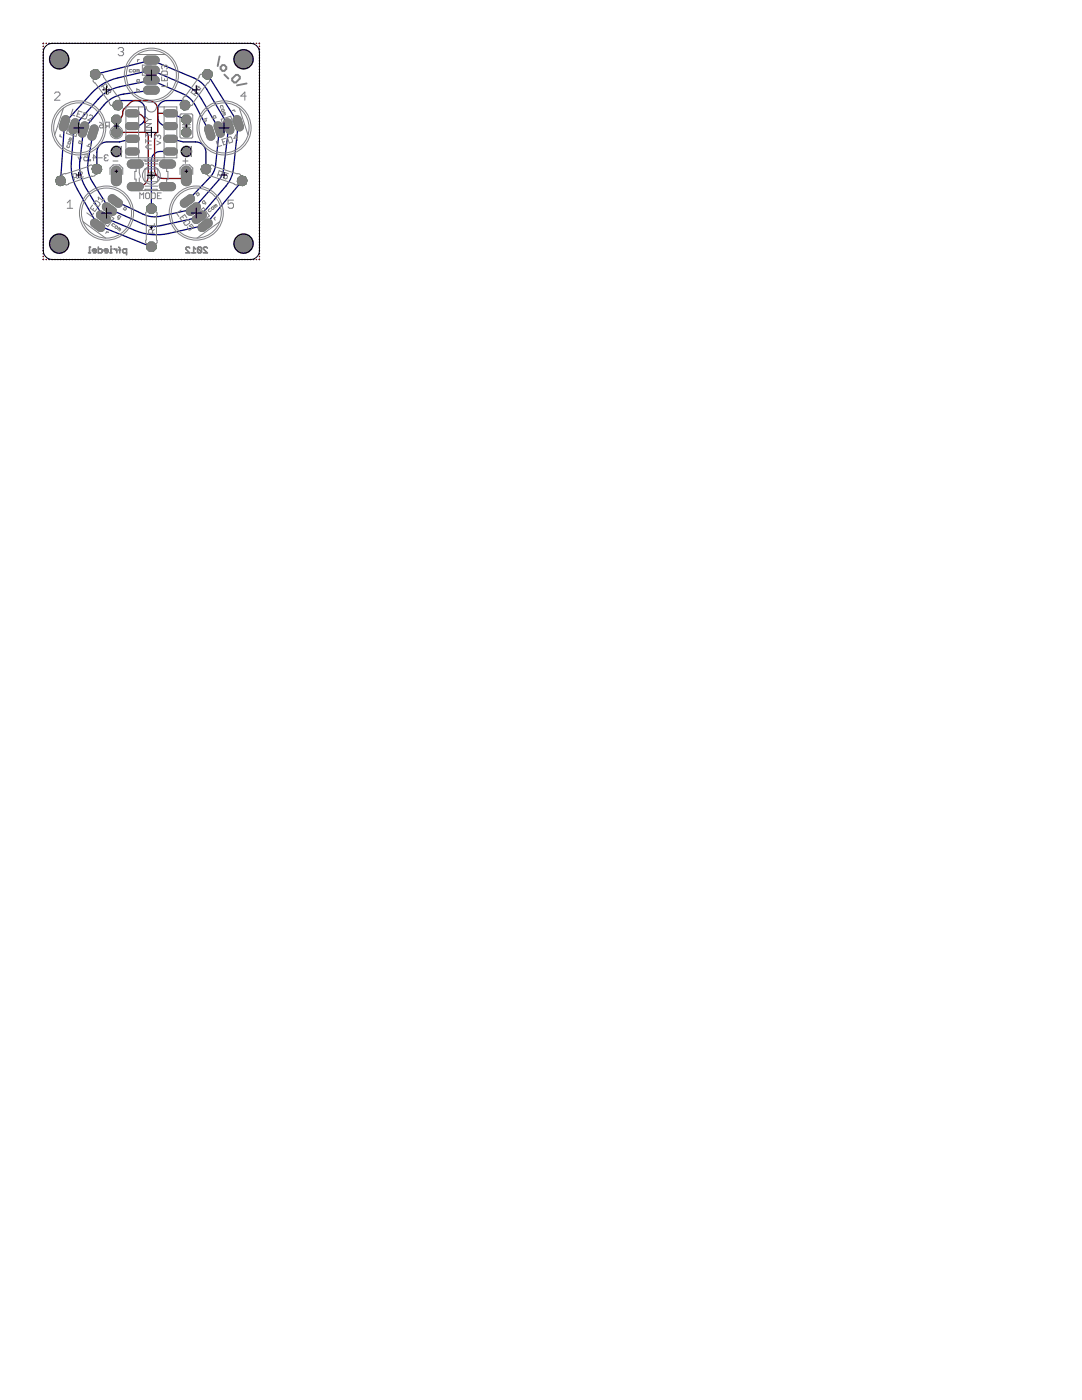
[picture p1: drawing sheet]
<svg xmlns="http://www.w3.org/2000/svg" width="216mm" height="279mm" viewBox="0 0 216 279" stroke-linecap="round" stroke-linejoin="round" font-family="sans-serif">
<path d="M15.6 31.3l.3 .8 .4-.8M16.7 30.9h.8v.6l-.4-.2-.4 .2v.4l.2 .2h.4l.2-.2M17.9 31.9h.2v.2h-.2zM18.5 31.5h.8l-.6-.6v1.2M19.6 31.5h.8M19.9 24.4l.7 .6M19.9 25.1l.1-.1h.6v.3l-.2 .2h-.4zM21 31.5l-.2 .2 .2 .4h.4l.2-.2M21 31.5h.2M21.4 25.1l-.4 .4M21.6 31.1l-.2-.2h-.4l-.2 .2 .2 .4M21.8 25.1h-.6l-.2-.1v-.4l.2-.2h.6v1.1" fill="none" stroke="#808080" stroke-width=".2"/>
<g fill="#808080" stroke="#808080" stroke-width=".2">
<circle cx="23.2" cy="30.2" r="1.06"/>
<circle cx="37.2" cy="30.2" r="1.06"/>
<circle cx="11.8" cy="11.8" r="1.95"/>
<circle cx="48.6" cy="11.8" r="1.95"/>
<circle cx="11.8" cy="48.6" r="1.95"/>
<circle cx="48.6" cy="48.6" r="1.95"/>
</g>
<g fill="#808080" stroke="#808080" stroke-width=".2">
<path d="M40.5 50.4l.9 .1z"/>
<path d="M40.5 49.7l.9 .8z"/>
<path d="M40.5 49.5h.2l-.1 .3z"/>
<path d="M40.8 49.3h.1l-.3 .3z"/>
<path d="M40.7 49.3h.5z"/>
<path d="M41.1 49.3l.3 .2z"/>
<path d="M40.1 49.5h.2l-.1 .8z"/>
<path d="M39.9 49.3l.4 .2z"/>
<path d="M39.6 49.3h.5z"/>
<path d="M39.4 49.5l.3-.2-.2 .3z"/>
<path d="M39.4 49.5h.1v.8z"/>
<path d="M39.4 50.2l.3 .3z"/>
<path d="M39.6 50.4l.5 .1z"/>
<path d="M40.2 50.2l.1 .1-.3 .2z"/>
<path d="M39.4 49.5l.9 .8z"/>
<path d="M38.6 49.3l.5 .4z"/>
<path d="M38.6 49.3h.1v1.2z"/>
<path d="M38.2 50.4l.9 .1z"/>
<path d="M37 50.4l.9 .1z"/>
<path d="M37 49.7l.9 .8z"/>
<path d="M37 49.5h.1v.3z"/>
<path d="M37.3 49.3l-.2 .3z"/>
<path d="M37.2 49.3h.5z"/>
<path d="M37.6 49.3l.3 .2z"/>
<path d="M25.2 49.7h.1v1.2z"/>
<path d="M24.6 49.7h.7z"/>
<path d="M24.4 49.9l.3-.2-.2 .3z"/>
<path d="M24.4 49.9h.2l-.1 .4z"/>
<path d="M24.4 50.2l.3 .3z"/>
<path d="M24.6 50.4l.7 .1z"/>
<path d="M23.8 49.5h.2l-.1 1z"/>
<path d="M23.6 49.3l.4 .2z"/>
<path d="M23.6 49.9h.6z"/>
<path d="M23.2 49.7h.2l-.1 .8z"/>
<path d="M22.9 49.7l.5 .4z"/>
<path d="M22.7 49.7h.3z"/>
<path d="M22.1 49.7h.3z"/>
<path d="M22.1 49.7h.1v.8z"/>
<path d="M21.9 50.4l.5 .1z"/>
<path d="M22.1 49.1h.1v.3z"/>
<path d="M20.9 50.4l.5 .1z"/>
<path d="M21.5 50.2l.1 .1-.3 .2z"/>
<path d="M21.5 49.9h.1v.4z"/>
<path d="M21.3 49.7l.3 .2z"/>
<path d="M20.9 49.7h.5z"/>
<path d="M20.7 49.9l.3-.2-.2 .3z"/>
<path d="M20.7 49.9h.1v.2z"/>
<path d="M20.7 50.1h.9z"/>
<path d="M19.6 49.3h.1l-.1 1.2z"/>
<path d="M19.6 50.4l.7 .1z"/>
<path d="M20.4 50.2v.1l-.2 .2z"/>
<path d="M20.3 49.9h.1v.4z"/>
<path d="M20.1 49.7l.3 .2z"/>
<path d="M19.6 49.7h.7z"/>
<path d="M18.6 50.4l.5 .1z"/>
<path d="M19.2 50.2l.1 .1-.3 .2z"/>
<path d="M19.2 49.9h.1l-.1 .4z"/>
<path d="M19 49.7l.3 .2z"/>
<path d="M18.6 49.7h.5z"/>
<path d="M18.4 49.9l.3-.2-.2 .3z"/>
<path d="M18.4 49.9h.1v.2z"/>
<path d="M18.4 50.1h.9z"/>
<path d="M17.8 49.3h.3z"/>
<path d="M17.8 49.3h.1v1.2z"/>
<path d="M17.6 50.4l.5 .1z"/>
<path d="M47.3 17l2-.4-.1 .1-1.9 .4z"/>
<path d="M47.4 14.9h.1l.4 .4-.1 .1z"/>
<path d="M47.8 15.2l.1 .1v.5l-.1-.1z"/>
<path d="M47.8 15.6l.1 .1-.8 .8-.1-.1z"/>
<path d="M46.6 16.4h.5l.1 .1h-.5z"/>
<path d="M46.2 16h.2l.4 .5h-.1z"/>
<path d="M46.2 15.6h.2v.6l-.2-.1z"/>
<path d="M46.2 15.6l.9-.7h.1l-.8 .9z"/>
<path d="M47.1 14.9h.4v.1h-.4z"/>
<path d="M44.7 14.9l.1-.1 .8 .9h-.1z"/>
<path d="M43.9 13.7h.2l.4 .5h-.2z"/>
<path d="M43.9 13.3h.2v.5h-.2z"/>
<path d="M44.3 12.9l.2 .1-.5 .5-.1-.2z"/>
<path d="M44.3 13l.5-.1 .1 .1-.6 .1z"/>
<path d="M44.7 13l.1-.1 .4 .5-.1 .1z"/>
<path d="M45.1 13.3h.1v.5h-.1z"/>
<path d="M45.1 13.7l.1 .1-.5 .4v-.1z"/>
<path d="M44.3 14.1h.5l.1 .1h-.6z"/>
<path d="M43.7 11.2l.2 .1-.4 1.9-.1 .1z"/>
<path d="M28.8 11.5l.5-.3h1.8a.81 .81 0 0 1 .7 .8 .81 .81 0 0 1-.7 .8h-1.8a.81 .81 0 0 1-.5-1.3z"/>
<path d="M28.8 13.5l.5-.3h1.8a.81 .81 0 0 1 .7 .8 .81 .81 0 0 1-.7 .8h-1.8a.81 .81 0 0 1-.5-1.3z"/>
<path d="M28.8 15.5l.5-.3h1.8a.81 .81 0 0 1 .7 .8 .81 .81 0 0 1-.7 .8h-1.8a.81 .81 0 0 1-.5-1.3z"/>
<path d="M28.8 17.5l.5-.3h1.8a.81 .81 0 0 1 .7 .8 .81 .81 0 0 1-.7 .8h-1.8a.81 .81 0 0 1-.5-1.3z"/>
<path d="M46.8 23.3l.6-.2 .5 .3 .7 1.8a.82 .82 0 0 1-.6 .9 .82 .82 0 0 1-1-.4l-.5-1.7v-.4z"/>
<path d="M44.7 24a.84 .84 0 0 1 1.4 .2l.6 1.6a.82 .82 0 0 1-.6 .9 .82 .82 0 0 1-1-.4l-.5-1.6z"/>
<path d="M42.8 24.7a.83 .83 0 0 1 1.5 .1l.5 1.6a.82 .82 0 0 1-.6 .9 .82 .82 0 0 1-1-.4l-.5-1.6z"/>
<path d="M40.9 25.3a.83 .83 0 0 1 1.5 .1l.5 1.6a.82 .82 0 0 1-.6 1 .82 .82 0 0 1-1-.5l-.5-1.6z"/>
<path d="M39.8 44.8l1.3-1a.82 .82 0 0 1 1.1 .2 .82 .82 0 0 1-.1 1.1l-1.4 1a.82 .82 0 0 1-1-.2 .82 .82 0 0 1 .1-1.1z"/>
<path d="M38.6 43.2l1.4-1a.81 .81 0 0 1 1 .2 .81 .81 0 0 1-.1 1.1l-1.4 1a.81 .81 0 0 1-1-.2 .81 .81 0 0 1 .1-1.1z"/>
<path d="M37.4 41.6l1.4-1a.82 .82 0 0 1 1 .2 .82 .82 0 0 1 0 1.1l-1.4 1a.82 .82 0 0 1-1.1-.2 .82 .82 0 0 1 .1-1.1z"/>
<path d="M36.2 40l1.4-1.1a.81 .81 0 0 1 1.1 .3 .81 .81 0 0 1-.1 1.1l-1.4 1a.81 .81 0 0 1-1.1-.3 .81 .81 0 0 1 .1-1z"/>
<path d="M18.3 43.9l.3-.2 .7 .1 1.4 1a.82 .82 0 0 1 0 1.1 .82 .82 0 0 1-1 .2l-1.5-1.2-.1-.6z"/>
<path d="M19.5 42.4l.3-.3 .6 .1 1.4 1a.81 .81 0 0 1 .1 1.1 .81 .81 0 0 1-1 .2l-1.6-1.2v-.6z"/>
<path d="M20.6 40.7l.4-.2 .6 .1 1.4 1a.82 .82 0 0 1 .1 1.1 .82 .82 0 0 1-1.1 .2l-1.5-1.2-.1-.6z"/>
<path d="M21.8 39.1l.4-.2h.6l1.4 1.1a.81 .81 0 0 1 .1 1 .81 .81 0 0 1-1.1 .3l-1.5-1.2-.1-.6z"/>
<path d="M12.5 23.4a.81 .81 0 0 1 1-.2 .81 .81 0 0 1 .4 .8l-.5 1.7a.82 .82 0 0 1-1 .4 .82 .82 0 0 1-.6-.9z"/>
<path d="M14.4 24a.81 .81 0 0 1 1-.2 .81 .81 0 0 1 .4 .9l-.5 1.6a.82 .82 0 0 1-1 .4 .82 .82 0 0 1-.6-.9z"/>
<path d="M16.3 24.6a.81 .81 0 0 1 .9-.2 .81 .81 0 0 1 .5 .9l-.5 1.6a.82 .82 0 0 1-1 .4 .82 .82 0 0 1-.6-.9z"/>
<path d="M18.2 25.2a.81 .81 0 0 1 1-.2 .81 .81 0 0 1 .4 .9l-.5 1.6a.82 .82 0 0 1-1 .5 .82 .82 0 0 1-.6-1z"/>
<path d="M25.6 32.2l.5-.3h1.8a.82 .82 0 0 1 .7 .8 .82 .82 0 0 1-.7 .8h-1.8a.83 .83 0 0 1-.5-1.3z"/>
<path d="M25.6 36.7l.5-.3h1.8a.82 .82 0 0 1 .7 .8 .82 .82 0 0 1-.7 .9h-1.8a.83 .83 0 0 1-.5-1.4z"/>
<path d="M32 32.2l.6-.3h1.7a.82 .82 0 0 1 .7 .8 .82 .82 0 0 1-.7 .8h-1.7a.83 .83 0 0 1-.6-1.3z"/>
<path d="M32 36.7l.6-.3h1.7a.82 .82 0 0 1 .7 .8 .82 .82 0 0 1-.7 .9h-1.7a.83 .83 0 0 1-.6-1.4z"/>
<path d="M25.3 22.1l.4-.2h1.5a.72 .72 0 0 1 .6 .7 .72 .72 0 0 1-.6 .7h-1.5a.71 .71 0 0 1-.6-.5 .71 .71 0 0 1 .2-.7z"/>
<path d="M25.3 24.6l.4-.2h1.5a.72 .72 0 0 1 .6 .8 .72 .72 0 0 1-.6 .7h-1.5a.71 .71 0 0 1-.6-.6 .71 .71 0 0 1 .2-.7z"/>
<path d="M32.8 29.8l.5-.3h1.5a.72 .72 0 0 1 .6 .7 .72 .72 0 0 1-.6 .7h-1.5a.71 .71 0 0 1-.5-1.1z"/>
<path d="M32.8 27.3l.5-.3h1.5a.72 .72 0 0 1 .6 .7 .72 .72 0 0 1-.6 .7h-1.5a.71 .71 0 0 1-.5-1.1z"/>
<path d="M25.3 27.1l.4-.1h1.5a.72 .72 0 0 1 .6 .7 .72 .72 0 0 1-.6 .7h-1.5a.71 .71 0 0 1-.6-.5 .71 .71 0 0 1 .2-.8z"/>
<path d="M25.3 29.7l.4-.2h1.5a.72 .72 0 0 1 .6 .7 .72 .72 0 0 1-.6 .7h-1.5a.71 .71 0 0 1-.6-.5 .71 .71 0 0 1 .2-.7z"/>
<path d="M32.8 24.7l.5-.3h1.5a.72 .72 0 0 1 .6 .8 .72 .72 0 0 1-.6 .7h-1.5a.71 .71 0 0 1-.5-1.2z"/>
<path d="M32.8 22.2l.5-.3h1.5a.72 .72 0 0 1 .6 .7 .72 .72 0 0 1-.6 .7h-1.5a.71 .71 0 0 1-.5-1.1z"/>
<path d="M36.6 33.4a1.01 1.01 0 0 1 1.6 .7v2.1a1 1 0 0 1-1 .9 1 1 0 0 1-1-.9v-2.1z"/>
<path d="M22.4 33.6a1.01 1.01 0 0 1 1.1-.4 1.01 1.01 0 0 1 .7 .9v2.1a1 1 0 0 1-1 .9 1 1 0 0 1-1-.9v-2.1z"/>
<circle cx="23.5" cy="21" r="1.01"/>
<circle cx="19" cy="14.8" r="1.01"/>
<circle cx="36.9" cy="21" r="1.01"/>
<circle cx="41.4" cy="14.8" r="1.01"/>
<circle cx="48.3" cy="36.1" r="1"/>
<circle cx="41.1" cy="33.7" r="1"/>
<circle cx="30.2" cy="49.3" r="1.01"/>
<circle cx="30.2" cy="41.6" r="1.01"/>
<circle cx="19.3" cy="33.7" r="1"/>
<circle cx="12.1" cy="36.1" r="1"/>
<circle cx="37.2" cy="23.9" r=".96"/>
<circle cx="37.2" cy="26.4" r=".96"/>
<circle cx="23.2" cy="26.4" r=".96"/>
<circle cx="23.2" cy="23.9" r=".96"/>
</g>
<g fill="none" stroke="#000080" stroke-width=".25">
<path d="M8.6 9.2v.1M8.6 9.8v.1M8.6 10.4v.1M8.6 11h.1M8.6 11.5v.1M8.6 12.1v.1M8.6 12.7h.1M8.6 13.3h.1M8.6 13.8v.1M8.6 14.4v.1M8.6 15h.1M8.6 15.6h.1"/>
<path d="M8.6 16.1v.1M8.6 16.7v.1M8.6 17.3h.1M8.6 17.8v.1M8.6 18.4v.1M8.6 19v.1M8.6 19.6h.1M8.7 8.7h-.1M9.2 8.7h.1M9.8 8.7h.1M10.4 8.7h.1M10.9 8.7h.1"/>
<path d="M11.5 8.7h.1M12.1 8.7h.1M12.7 8.7h.1M13.2 8.7h.1M13.8 8.7h.1M14.4 8.7h.1M14.9 8.7h.1M15.5 8.7h.1M16.1 8.7h.1M16.7 8.7h.1M17.3 8.7h.1M17.8 8.7h.1"/>
<path d="M18.4 8.7h.1M19 8.7h.1M19 14.8l11.2-2.8 8.6 3.6 1.4 .9 1 1.3 4.4 7.4-1 8.5-.4 1.4-.6 .9-5 5.7-6.6 1.5h-1.8l-1.7-.5-5.5-2.6M19.5 8.7h.1M20.1 8.7h.1M20.7 8.7h.1M21.3 8.7h.1M21.8 8.7h.1M22.4 8.7h.1M23 8.7h.1M23.6 8.7h.1M24.2 8.7h.1"/>
<path d="M24.7 8.7h.1M25.3 8.7h.1M25.9 8.7h.1M26.4 8.7h.1M27 8.7h.1M27.6 8.7h.1M28.2 8.7h.1M28.7 8.7h.1M29.3 8.7h.1M29.9 8.7h.1M30.2 18l-6.2 .9-1.8 .8-1 .8-4.5 5.3-.8 6.4a8.4 8.4 0 0 0 1.2 5.2l3.6 5.9 6.3 2.7a10.9 10.9 0 0 0 6.6 .6l7.3-1.6 7.4-8.9M30.5 8.7h.1"/>
<path d="M31 8.7h.1M31.6 8.7h.1M32.2 8.7h.1M32.8 8.7h.1M33.3 8.7h.1M33.9 8.7h.1M34.5 8.7h.1M35.1 8.7h.1M35.6 8.7h.1M36.2 8.7h.1M36.8 8.7h.1M37.4 8.7h.1"/>
<path d="M37.9 8.7h.1M38.5 8.7h.1M39.1 8.7h.1M39.6 8.7h.1M40.2 8.7h.1M40.8 8.7h.1M41.4 8.7h.1M41.4 14.8l6.1 9.8-.9 9-.5 1.9-1 1.6-5.3 6.2-7.6 1.7-2 .1-1.8-.5-6.6-2.9-3.4-5.4-.7-1.7-.2-1.3 .1-1.2 1-5.6M42 8.7h.1M42.5 8.7h.1M43.1 8.7h.1M43.7 8.7h.1"/>
<path d="M44.2 8.7h.1M44.8 8.7h.1M45.4 8.7h.1M46 8.7h.1M46.5 8.7h.1M47.1 8.7h.1M47.7 8.7h.1M48.3 8.7h.1M48.8 8.7h.1M49.4 8.7h.1M50 8.7h.1M50.6 8.7h.1"/>
<path d="M51.1 8.7h.1M51.7 8.7h.1M51.8 9.2v.1M51.8 9.8v.1M51.8 10.4v.1M51.8 11h.1M51.8 11.5v.1M51.8 12.1v.1M51.8 12.7h.1M51.8 13.3h.1M51.8 13.8v.1M51.8 14.4v.1"/>
<path d="M51.8 15h.1M51.8 15.6h.1M51.8 16.1v.1M51.8 16.7v.1M51.8 17.3h.1M51.8 17.8v.1M51.8 18.4v.1M51.8 19v.1M51.8 19.6h.1M8.6 20.2h.1M8.6 20.7v.1M8.6 21.3v.1"/>
<path d="M8.6 21.9h.1M8.6 22.4v.1M8.6 23v.1M8.6 23.6v.1M8.6 24.2h.1M8.6 24.7v.1M8.6 25.3v.1M8.6 25.9v.1M8.6 26.5h.1M8.6 27v.1M8.6 27.6v.1M8.6 28.2v.1"/>
<path d="M8.6 28.8h.1M8.6 29.3v.1M8.6 29.9v.1M8.6 30.5h.1M8.6 31.1h.1M8.6 31.6v.1M8.6 32.2v.1M8.6 32.8v.1M8.6 33.4h.1M8.6 33.9v.1M8.6 34.5v.1M8.6 35.1h.1"/>
<path d="M8.6 35.6v.1M8.6 36.2v.1M8.6 36.8v.1M8.6 37.4h.1M8.6 38h.1M8.6 38.5v.1M8.6 39.1v.1M8.6 39.7h.1M12.1 36.1l.8-11.5 6-6.6a9.7 9.7 0 0 1 4.6-2.4l6.7-1.6 6.9 3 1.8 1.1 1.3 1.6 3.6 6.1-.8 7.1a4.2 4.2 0 0 1-1.1 2.5l-4.5 4.7M23.5 21v-.9h3.6a1.81 1.81 0 0 1 1.8 1.8 3.7 3.7 0 0 1-.3 2.5l-.2 .2a2.07 2.07 0 0 1-2 .5M26.4 27.7l-2.5 .6h-2.5a2.06 2.06 0 0 0-2.1 2.1v3.3M34 27.7l2.6 .6h2.4a2.06 2.06 0 0 1 2.1 2.1v3.3"/>
<path d="M34 30.2h-2a1.81 1.81 0 0 0-1.8 1.8v9.6M34 22.6l3.2 1.3M36.9 21v-.9h-3.6a1.81 1.81 0 0 0-1.8 1.8 3.7 3.7 0 0 0 .3 2.5l.2 .2a2.07 2.07 0 0 0 2 .5M41.8 26.5l-2.8-5.5-1.1-1.3-1.4-1-6.3-2.7-6.3 1.3-1.4 .4-1.3 .7-1.6 1.4-4.8 5.4-.6 8.1 .3 2.3 .9 2.1 4.1 7.3 10.7 4.3M51.8 20.2h.1M51.8 20.7v.1M51.8 21.3v.1M51.8 21.9h.1M51.8 22.4v.1M51.8 23v.1M51.8 23.6v.1M51.8 24.2h.1"/>
<path d="M51.8 24.7v.1M51.8 25.3v.1M51.8 25.9v.1M51.8 26.5h.1M51.8 27v.1M51.8 27.6v.1M51.8 28.2v.1M51.8 28.8h.1M51.8 29.3v.1M51.8 29.9v.1M51.8 30.5h.1M51.8 31.1h.1"/>
<path d="M51.8 31.6v.1M51.8 32.2v.1M51.8 32.8v.1M51.8 33.4h.1M51.8 33.9v.1M51.8 34.5v.1M51.8 35.1h.1M51.8 35.6v.1M51.8 36.2v.1M51.8 36.8v.1M51.8 37.4h.1M51.8 38h.1"/>
<path d="M51.8 38.5v.1M51.8 39.1v.1M51.8 39.7h.1M8.6 40.2v.1M8.6 40.8v.1M8.6 41.4v.1M8.6 42h.1M8.6 42.5v.1M8.6 43.1v.1M8.6 43.7v.1M8.6 44.3h.1M8.6 44.8v.1"/>
<path d="M8.6 45.4v.1M8.6 46v.1M8.6 46.6h.1M8.6 47.1v.1M8.6 47.7v.1M8.6 48.3h.1M8.6 48.9h.1M8.6 49.4v.1M8.6 50v.1M8.6 50.6v.1M8.6 51.2h.1M8.6 51.7l.1 .1"/>
<path d="M9.2 51.8h.1M9.8 51.8h.1M10.4 51.8h.1M10.9 51.8h.1M11.5 51.8h.1M12.1 51.8h.1M12.7 51.8h.1M13.2 51.8h.1M13.8 51.8h.1M14.4 51.8h.1M14.9 51.8h.1M15.5 51.8h.1"/>
<path d="M16.1 51.8h.1M16.7 51.8h.1M17.3 51.8h.1M17.8 51.8h.1M18.4 51.8h.1M19 51.8h.1M19.5 51.8h.1M20.1 51.8h.1M20.7 51.8h.1M21.3 51.8h.1M21.8 51.8h.1M22.4 51.8h.1"/>
<path d="M23 51.8h.1M23.6 51.8h.1M24.2 51.8h.1M24.7 51.8h.1M25.3 51.8h.1M25.9 51.8h.1M26.4 51.8h.1M27 51.8h.1M27.6 51.8h.1M28.2 51.8h.1M28.7 51.8h.1M29.3 51.8h.1"/>
<path d="M29.9 51.8h.1M30.5 51.8h.1M31 51.8h.1M31.6 51.8h.1M32.2 51.8h.1M32.8 51.8h.1M33.3 51.8h.1M33.9 51.8h.1M34.5 51.8h.1M35.1 51.8h.1M35.6 51.8h.1M36.2 51.8h.1"/>
<path d="M36.8 51.8h.1M37.4 51.8h.1M37.9 51.8h.1M38.5 51.8h.1M39.1 51.8h.1M39.6 51.8h.1M40.2 51.8h.1M40.8 51.8h.1M41.4 51.8h.1M42 51.8h.1M42.5 51.8h.1M43.1 51.8h.1"/>
<path d="M43.7 51.8h.1M44.2 51.8h.1M44.8 51.8h.1M45.4 51.8h.1M46 51.8h.1M46.5 51.8h.1M47.1 51.8h.1M47.7 51.8h.1M48.3 51.8h.1M48.8 51.8h.1M49.4 51.8h.1M50 51.8h.1"/>
<path d="M50.6 51.8h.1M51.1 51.8h.1M51.8 51.7l-.1 .1M51.8 40.2v.1M51.8 40.8v.1M51.8 41.4v.1M51.8 42h.1M51.8 42.5v.1M51.8 43.1v.1M51.8 43.7v.1M51.8 44.3h.1M51.8 44.8v.1"/>
<path d="M51.8 45.4v.1M51.8 46v.1M51.8 46.6h.1M51.8 47.1v.1M51.8 47.7v.1M51.8 48.3h.1M51.8 48.9h.1M51.8 49.4v.1M51.8 50v.1M51.8 50.6v.1M51.8 51.2h.1"/>
</g>
<path d="M29.4 12h1.6" fill="none" stroke="#008000" stroke-width="1.5"/>
<circle cx="30.2" cy="12" r=".51" fill="#fff" stroke="#000" stroke-width=".2"/>
<path d="M29.4 14h1.6" fill="none" stroke="#008000" stroke-width="1.5"/>
<circle cx="30.2" cy="14" r=".51" fill="#fff" stroke="#000" stroke-width=".2"/>
<path d="M29.4 16h1.6" fill="none" stroke="#008000" stroke-width="1.5"/>
<circle cx="30.2" cy="16" r=".51" fill="#fff" stroke="#000" stroke-width=".2"/>
<path d="M29.4 18h1.6" fill="none" stroke="#008000" stroke-width="1.5"/>
<circle cx="30.2" cy="18" r=".51" fill="#fff" stroke="#000" stroke-width=".2"/>
<path d="M47.3 23.9l.5 1.4" fill="none" stroke="#008000" stroke-width="1.5"/>
<circle cx="47.5" cy="24.6" r=".51" fill="#fff" stroke="#000" stroke-width=".2"/>
<path d="M45.4 24.5l.5 1.4" fill="none" stroke="#008000" stroke-width="1.5"/>
<circle cx="45.6" cy="25.2" r=".51" fill="#fff" stroke="#000" stroke-width=".2"/>
<path d="M43.5 25.1l.5 1.5" fill="none" stroke="#008000" stroke-width="1.5"/>
<circle cx="43.8" cy="25.8" r=".51" fill="#fff" stroke="#000" stroke-width=".2"/>
<path d="M41.6 25.7l.5 1.5" fill="none" stroke="#008000" stroke-width="1.5"/>
<circle cx="41.8" cy="26.5" r=".51" fill="#fff" stroke="#000" stroke-width=".2"/>
<path d="M41.5 44.5l-1.2 .9" fill="none" stroke="#008000" stroke-width="1.5"/>
<circle cx="40.9" cy="45" r=".51" fill="#fff" stroke="#000" stroke-width=".2"/>
<path d="M40.4 42.9l-1.3 .9" fill="none" stroke="#008000" stroke-width="1.5"/>
<circle cx="39.8" cy="43.3" r=".51" fill="#fff" stroke="#000" stroke-width=".2"/>
<path d="M39.2 41.3l-1.2 .9" fill="none" stroke="#008000" stroke-width="1.5"/>
<circle cx="38.6" cy="41.7" r=".51" fill="#fff" stroke="#000" stroke-width=".2"/>
<path d="M38 39.7l-1.2 .9" fill="none" stroke="#008000" stroke-width="1.5"/>
<circle cx="37.4" cy="40.1" r=".51" fill="#fff" stroke="#000" stroke-width=".2"/>
<path d="M18.9 44.5l1.2 .9" fill="none" stroke="#008000" stroke-width="1.5"/>
<circle cx="19.5" cy="45" r=".51" fill="#fff" stroke="#000" stroke-width=".2"/>
<path d="M20 42.9l1.3 .9" fill="none" stroke="#008000" stroke-width="1.5"/>
<circle cx="20.7" cy="43.3" r=".51" fill="#fff" stroke="#000" stroke-width=".2"/>
<path d="M21.2 41.3l1.2 .9" fill="none" stroke="#008000" stroke-width="1.5"/>
<circle cx="21.8" cy="41.7" r=".51" fill="#fff" stroke="#000" stroke-width=".2"/>
<path d="M22.4 39.7l1.2 .9" fill="none" stroke="#008000" stroke-width="1.5"/>
<circle cx="23" cy="40.1" r=".51" fill="#fff" stroke="#000" stroke-width=".2"/>
<path d="M13.1 23.9l-.5 1.4" fill="none" stroke="#008000" stroke-width="1.5"/>
<circle cx="12.9" cy="24.6" r=".51" fill="#fff" stroke="#000" stroke-width=".2"/>
<path d="M15 24.5l-.5 1.4" fill="none" stroke="#008000" stroke-width="1.5"/>
<circle cx="14.8" cy="25.2" r=".51" fill="#fff" stroke="#000" stroke-width=".2"/>
<path d="M16.9 25.1l-.5 1.5" fill="none" stroke="#008000" stroke-width="1.5"/>
<circle cx="16.7" cy="25.8" r=".51" fill="#fff" stroke="#000" stroke-width=".2"/>
<path d="M18.8 25.7l-.5 1.5" fill="none" stroke="#008000" stroke-width="1.5"/>
<circle cx="18.6" cy="26.5" r=".51" fill="#fff" stroke="#000" stroke-width=".2"/>
<circle cx="23.5" cy="21" r=".96" fill="#008000" stroke="#008000" stroke-width=".2"/>
<circle cx="23.5" cy="21" r=".51" fill="#fff" stroke="#000" stroke-width=".2"/>
<circle cx="19" cy="14.8" r=".96" fill="#008000" stroke="#008000" stroke-width=".2"/>
<circle cx="19" cy="14.8" r=".51" fill="#fff" stroke="#000" stroke-width=".2"/>
<circle cx="36.9" cy="21" r=".97" fill="#008000" stroke="#008000" stroke-width=".2"/>
<circle cx="36.9" cy="21" r=".51" fill="#fff" stroke="#000" stroke-width=".2"/>
<circle cx="41.4" cy="14.8" r=".97" fill="#008000" stroke="#008000" stroke-width=".2"/>
<circle cx="41.4" cy="14.8" r=".51" fill="#fff" stroke="#000" stroke-width=".2"/>
<circle cx="48.3" cy="36.1" r=".97" fill="#008000" stroke="#008000" stroke-width=".2"/>
<circle cx="48.3" cy="36.1" r=".51" fill="#fff" stroke="#000" stroke-width=".2"/>
<circle cx="41.1" cy="33.7" r=".97" fill="#008000" stroke="#008000" stroke-width=".2"/>
<circle cx="41.1" cy="33.7" r=".51" fill="#fff" stroke="#000" stroke-width=".2"/>
<circle cx="30.2" cy="49.3" r=".96" fill="#008000" stroke="#008000" stroke-width=".2"/>
<circle cx="30.2" cy="49.3" r=".51" fill="#fff" stroke="#000" stroke-width=".2"/>
<circle cx="30.2" cy="41.6" r=".96" fill="#008000" stroke="#008000" stroke-width=".2"/>
<circle cx="30.2" cy="41.6" r=".51" fill="#fff" stroke="#000" stroke-width=".2"/>
<circle cx="19.3" cy="33.7" r=".96" fill="#008000" stroke="#008000" stroke-width=".2"/>
<circle cx="19.3" cy="33.7" r=".51" fill="#fff" stroke="#000" stroke-width=".2"/>
<circle cx="12.1" cy="36.1" r=".96" fill="#008000" stroke="#008000" stroke-width=".2"/>
<circle cx="12.1" cy="36.1" r=".51" fill="#fff" stroke="#000" stroke-width=".2"/>
<path d="M26.2 32.7h1.5" fill="none" stroke="#008000" stroke-width="1.5"/>
<circle cx="27" cy="32.7" r=".51" fill="#fff" stroke="#000" stroke-width=".2"/>
<path d="M26.2 37.2h1.5" fill="none" stroke="#008000" stroke-width="1.5"/>
<circle cx="27" cy="37.2" r=".51" fill="#fff" stroke="#000" stroke-width=".2"/>
<path d="M32.7 32.7h1.5" fill="none" stroke="#008000" stroke-width="1.5"/>
<circle cx="33.4" cy="32.7" r=".51" fill="#fff" stroke="#000" stroke-width=".2"/>
<path d="M32.7 37.2h1.5" fill="none" stroke="#008000" stroke-width="1.5"/>
<circle cx="33.4" cy="37.2" r=".51" fill="#fff" stroke="#000" stroke-width=".2"/>
<path d="M25.7 22.6h1.4" fill="none" stroke="#008000" stroke-width="1.3"/>
<circle cx="26.4" cy="22.6" r=".4" fill="#fff" stroke="#000" stroke-width=".2"/>
<path d="M25.7 25.1h1.4" fill="none" stroke="#008000" stroke-width="1.3"/>
<circle cx="26.4" cy="25.1" r=".4" fill="#fff" stroke="#000" stroke-width=".2"/>
<path d="M33.4 30.2h1.3" fill="none" stroke="#008000" stroke-width="1.3"/>
<circle cx="34" cy="30.2" r=".4" fill="#fff" stroke="#000" stroke-width=".2"/>
<path d="M33.4 27.7h1.3" fill="none" stroke="#008000" stroke-width="1.3"/>
<circle cx="34" cy="27.7" r=".4" fill="#fff" stroke="#000" stroke-width=".2"/>
<path d="M25.7 27.7h1.4" fill="none" stroke="#008000" stroke-width="1.3"/>
<circle cx="26.4" cy="27.7" r=".4" fill="#fff" stroke="#000" stroke-width=".2"/>
<path d="M25.7 30.2h1.4" fill="none" stroke="#008000" stroke-width="1.3"/>
<circle cx="26.4" cy="30.2" r=".4" fill="#fff" stroke="#000" stroke-width=".2"/>
<path d="M33.4 25.1h1.3" fill="none" stroke="#008000" stroke-width="1.3"/>
<circle cx="34" cy="25.1" r=".4" fill="#fff" stroke="#000" stroke-width=".2"/>
<path d="M33.4 22.6h1.3" fill="none" stroke="#008000" stroke-width="1.3"/>
<circle cx="34" cy="22.6" r=".4" fill="#fff" stroke="#000" stroke-width=".2"/>
<path d="M37.2 34.2v1.9" fill="none" stroke="#008000" stroke-width="1.9"/>
<circle cx="37.2" cy="34.2" r=".55" fill="#fff" stroke="#000" stroke-width=".2"/>
<path d="M23.2 34.2v1.9" fill="none" stroke="#008000" stroke-width="1.9"/>
<circle cx="23.2" cy="34.2" r=".55" fill="#fff" stroke="#000" stroke-width=".2"/>
<circle cx="37.2" cy="23.9" r=".92" fill="#008000" stroke="#008000" stroke-width=".2"/>
<circle cx="37.2" cy="23.9" r=".4" fill="#fff" stroke="#000" stroke-width=".2"/>
<circle cx="37.2" cy="26.4" r=".92" fill="#008000" stroke="#008000" stroke-width=".2"/>
<circle cx="37.2" cy="26.4" r=".4" fill="#fff" stroke="#000" stroke-width=".2"/>
<circle cx="23.2" cy="26.4" r=".92" fill="#008000" stroke="#008000" stroke-width=".2"/>
<circle cx="23.2" cy="26.4" r=".4" fill="#fff" stroke="#000" stroke-width=".2"/>
<circle cx="23.2" cy="23.9" r=".92" fill="#008000" stroke="#008000" stroke-width=".2"/>
<circle cx="23.2" cy="23.9" r=".4" fill="#fff" stroke="#000" stroke-width=".2"/>
<g fill="none" stroke="#800000" stroke-width=".25">
<path d="M8.6 9.2v.1M8.6 9.8v.1M8.6 10.4v.1M8.6 11h.1M8.6 11.5v.1M8.6 12.1v.1M8.6 12.7h.1M8.6 13.3h.1M8.6 13.8v.1M8.6 14.4v.1M8.6 15h.1M8.6 15.6h.1"/>
<path d="M8.6 16.1v.1M8.6 16.7v.1M8.6 17.3h.1M8.6 17.8v.1M8.6 18.4v.1M8.6 19v.1M8.6 19.6h.1M8.7 8.7h-.1M9.2 8.7h.1M9.8 8.7h.1M10.4 8.7h.1M10.9 8.7h.1"/>
<path d="M11.5 8.7h.1M12.1 8.7h.1M12.7 8.7h.1M13.2 8.7h.1M13.8 8.7h.1M14.4 8.7h.1M14.9 8.7h.1M15.5 8.7h.1M16.1 8.7h.1M16.7 8.7h.1M17.3 8.7h.1M17.8 8.7h.1"/>
<path d="M18.4 8.7h.1M19 8.7h.1M19.5 8.7h.1M20.1 8.7h.1M20.7 8.7h.1M21.3 8.7h.1M21.8 8.7h.1M22.4 8.7h.1M23 8.7h.1M23.6 8.7h.1M24.2 8.7h.1M24.7 8.7h.1"/>
<path d="M25.3 8.7h.1M25.9 8.7h.1M26.4 8.7h.1M27 8.7h.1M27.6 8.7h.1M28.2 8.7h.1M28.7 8.7h.1M29.3 8.7h.1M29.9 8.7h.1M30.5 8.7h.1M31 8.7h.1M31.6 8.7h.1"/>
<path d="M32.2 8.7h.1M32.8 8.7h.1M33.3 8.7h.1M33.9 8.7h.1M34.5 8.7h.1M35.1 8.7h.1M35.6 8.7h.1M36.2 8.7h.1M36.8 8.7h.1M37.4 8.7h.1M37.9 8.7h.1M38.5 8.7h.1"/>
<path d="M39.1 8.7h.1M39.6 8.7h.1M40.2 8.7h.1M40.8 8.7h.1M41.4 8.7h.1M42 8.7h.1M42.5 8.7h.1M43.1 8.7h.1M43.7 8.7h.1M44.2 8.7h.1M44.8 8.7h.1M45.4 8.7h.1"/>
<path d="M46 8.7h.1M46.5 8.7h.1M47.1 8.7h.1M47.7 8.7h.1M48.3 8.7h.1M48.8 8.7h.1M49.4 8.7h.1M50 8.7h.1M50.6 8.7h.1M51.1 8.7h.1M51.7 8.7h.1M51.8 9.2v.1"/>
<path d="M51.8 9.8v.1M51.8 10.4v.1M51.8 11h.1M51.8 11.5v.1M51.8 12.1v.1M51.8 12.7h.1M51.8 13.3h.1M51.8 13.8v.1M51.8 14.4v.1M51.8 15h.1M51.8 15.6h.1M51.8 16.1v.1"/>
<path d="M51.8 16.7v.1M51.8 17.3h.1M51.8 17.8v.1M51.8 18.4v.1M51.8 19v.1M51.8 19.6h.1M8.6 20.2h.1M8.6 20.7v.1M8.6 21.3v.1M8.6 21.9h.1M8.6 22.4v.1M8.6 23v.1"/>
<path d="M8.6 23.6v.1M8.6 24.2h.1M8.6 24.7v.1M8.6 25.3v.1M8.6 25.9v.1M8.6 26.5h.1M8.6 27v.1M8.6 27.6v.1M8.6 28.2v.1M8.6 28.8h.1M8.6 29.3v.1M8.6 29.9v.1"/>
<path d="M8.6 30.5h.1M8.6 31.1h.1M8.6 31.6v.1M8.6 32.2v.1M8.6 32.8v.1M8.6 33.4h.1M8.6 33.9v.1M8.6 34.5v.1M8.6 35.1h.1M8.6 35.6v.1M8.6 36.2v.1M8.6 36.8v.1"/>
<path d="M8.6 37.4h.1M8.6 38h.1M8.6 38.5v.1M8.6 39.1v.1M8.6 39.7h.1M23.2 23.9a1.41 1.41 0 0 0 1.3-1.8l.3-.4 1.6-1.5 3.3-.1a1.81 1.81 0 0 1 1.8 1.8v4.5l-.4 .1-.3 .6v6.8a1.73 1.73 0 0 0 1.8 1.7h4.6v-1.4M23.2 26.4h5.7M26.4 22.6a2 2 0 0 1 2.5 1.8v2M28.9 26.4l.4 .1 .3 .6v8.1a2.12 2.12 0 0 1-2.6 2M31.5 22.6h2.5M51.8 20.2h.1M51.8 20.7v.1"/>
<path d="M51.8 21.3v.1M51.8 21.9h.1M51.8 22.4v.1M51.8 23v.1M51.8 23.6v.1M51.8 24.2h.1M51.8 24.7v.1M51.8 25.3v.1M51.8 25.9v.1M51.8 26.5h.1M51.8 27v.1M51.8 27.6v.1"/>
<path d="M51.8 28.2v.1M51.8 28.8h.1M51.8 29.3v.1M51.8 29.9v.1M51.8 30.5h.1M51.8 31.1h.1M51.8 31.6v.1M51.8 32.2v.1M51.8 32.8v.1M51.8 33.4h.1M51.8 33.9v.1M51.8 34.5v.1"/>
<path d="M51.8 35.1h.1M51.8 35.6v.1M51.8 36.2v.1M51.8 36.8v.1M51.8 37.4h.1M51.8 38h.1M51.8 38.5v.1M51.8 39.1v.1M51.8 39.7h.1M8.6 40.2v.1M8.6 40.8v.1M8.6 41.4v.1"/>
<path d="M8.6 42h.1M8.6 42.5v.1M8.6 43.1v.1M8.6 43.7v.1M8.6 44.3h.1M8.6 44.8v.1M8.6 45.4v.1M8.6 46v.1M8.6 46.6h.1M8.6 47.1v.1M8.6 47.7v.1M8.6 48.3h.1"/>
<path d="M8.6 48.9h.1M8.6 49.4v.1M8.6 50v.1M8.6 50.6v.1M8.6 51.2h.1M8.6 51.7l.1 .1M9.2 51.8h.1M9.8 51.8h.1M10.4 51.8h.1M10.9 51.8h.1M11.5 51.8h.1M12.1 51.8h.1"/>
<path d="M12.7 51.8h.1M13.2 51.8h.1M13.8 51.8h.1M14.4 51.8h.1M14.9 51.8h.1M15.5 51.8h.1M16.1 51.8h.1M16.7 51.8h.1M17.3 51.8h.1M17.8 51.8h.1M18.4 51.8h.1M19 51.8h.1"/>
<path d="M19.5 51.8h.1M20.1 51.8h.1M20.7 51.8h.1M21.3 51.8h.1M21.8 51.8h.1M22.4 51.8h.1M23 51.8h.1M23.6 51.8h.1M24.2 51.8h.1M24.7 51.8h.1M25.3 51.8h.1M25.9 51.8h.1"/>
<path d="M26.4 51.8h.1M27 51.8h.1M27.6 51.8h.1M28.2 51.8h.1M28.7 51.8h.1M29.3 51.8h.1M29.9 51.8h.1M30.5 51.8h.1M31 51.8h.1M31.6 51.8h.1M32.2 51.8h.1M32.8 51.8h.1"/>
<path d="M33.3 51.8h.1M33.9 51.8h.1M34.5 51.8h.1M35.1 51.8h.1M35.6 51.8h.1M36.2 51.8h.1M36.8 51.8h.1M37.4 51.8h.1M37.9 51.8h.1M38.5 51.8h.1M39.1 51.8h.1M39.6 51.8h.1"/>
<path d="M40.2 51.8h.1M40.8 51.8h.1M41.4 51.8h.1M42 51.8h.1M42.5 51.8h.1M43.1 51.8h.1M43.7 51.8h.1M44.2 51.8h.1M44.8 51.8h.1M45.4 51.8h.1M46 51.8h.1M46.5 51.8h.1"/>
<path d="M47.1 51.8h.1M47.7 51.8h.1M48.3 51.8h.1M48.8 51.8h.1M49.4 51.8h.1M50 51.8h.1M50.6 51.8h.1M51.1 51.8h.1M51.8 51.7l-.1 .1M51.8 40.2v.1M51.8 40.8v.1M51.8 41.4v.1"/>
<path d="M51.8 42h.1M51.8 42.5v.1M51.8 43.1v.1M51.8 43.7v.1M51.8 44.3h.1M51.8 44.8v.1M51.8 45.4v.1M51.8 46v.1M51.8 46.6h.1M51.8 47.1v.1M51.8 47.7v.1M51.8 48.3h.1"/>
<path d="M51.8 48.9h.1M51.8 49.4v.1M51.8 50v.1M51.8 50.6v.1M51.8 51.2h.1"/>
</g>
<path d="M29.4 12h1.6" fill="none" stroke="#008000" stroke-width="1.5"/>
<circle cx="30.2" cy="12" r=".51" fill="#fff" stroke="#000" stroke-width=".2"/>
<path d="M29.4 14h1.6" fill="none" stroke="#008000" stroke-width="1.5"/>
<circle cx="30.2" cy="14" r=".51" fill="#fff" stroke="#000" stroke-width=".2"/>
<path d="M29.4 16h1.6" fill="none" stroke="#008000" stroke-width="1.5"/>
<circle cx="30.2" cy="16" r=".51" fill="#fff" stroke="#000" stroke-width=".2"/>
<path d="M29.4 18h1.6" fill="none" stroke="#008000" stroke-width="1.5"/>
<circle cx="30.2" cy="18" r=".51" fill="#fff" stroke="#000" stroke-width=".2"/>
<path d="M47.3 23.9l.5 1.4" fill="none" stroke="#008000" stroke-width="1.5"/>
<circle cx="47.5" cy="24.6" r=".51" fill="#fff" stroke="#000" stroke-width=".2"/>
<path d="M45.4 24.5l.5 1.4" fill="none" stroke="#008000" stroke-width="1.5"/>
<circle cx="45.6" cy="25.2" r=".51" fill="#fff" stroke="#000" stroke-width=".2"/>
<path d="M43.5 25.1l.5 1.5" fill="none" stroke="#008000" stroke-width="1.5"/>
<circle cx="43.8" cy="25.8" r=".51" fill="#fff" stroke="#000" stroke-width=".2"/>
<path d="M41.6 25.7l.5 1.5" fill="none" stroke="#008000" stroke-width="1.5"/>
<circle cx="41.8" cy="26.5" r=".51" fill="#fff" stroke="#000" stroke-width=".2"/>
<path d="M41.5 44.5l-1.2 .9" fill="none" stroke="#008000" stroke-width="1.5"/>
<circle cx="40.9" cy="45" r=".51" fill="#fff" stroke="#000" stroke-width=".2"/>
<path d="M40.4 42.9l-1.3 .9" fill="none" stroke="#008000" stroke-width="1.5"/>
<circle cx="39.8" cy="43.3" r=".51" fill="#fff" stroke="#000" stroke-width=".2"/>
<path d="M39.2 41.3l-1.2 .9" fill="none" stroke="#008000" stroke-width="1.5"/>
<circle cx="38.6" cy="41.7" r=".51" fill="#fff" stroke="#000" stroke-width=".2"/>
<path d="M38 39.7l-1.2 .9" fill="none" stroke="#008000" stroke-width="1.5"/>
<circle cx="37.4" cy="40.1" r=".51" fill="#fff" stroke="#000" stroke-width=".2"/>
<path d="M18.9 44.5l1.2 .9" fill="none" stroke="#008000" stroke-width="1.5"/>
<circle cx="19.5" cy="45" r=".51" fill="#fff" stroke="#000" stroke-width=".2"/>
<path d="M20 42.9l1.3 .9" fill="none" stroke="#008000" stroke-width="1.5"/>
<circle cx="20.7" cy="43.3" r=".51" fill="#fff" stroke="#000" stroke-width=".2"/>
<path d="M21.2 41.3l1.2 .9" fill="none" stroke="#008000" stroke-width="1.5"/>
<circle cx="21.8" cy="41.7" r=".51" fill="#fff" stroke="#000" stroke-width=".2"/>
<path d="M22.4 39.7l1.2 .9" fill="none" stroke="#008000" stroke-width="1.5"/>
<circle cx="23" cy="40.1" r=".51" fill="#fff" stroke="#000" stroke-width=".2"/>
<path d="M13.1 23.9l-.5 1.4" fill="none" stroke="#008000" stroke-width="1.5"/>
<circle cx="12.9" cy="24.6" r=".51" fill="#fff" stroke="#000" stroke-width=".2"/>
<path d="M15 24.5l-.5 1.4" fill="none" stroke="#008000" stroke-width="1.5"/>
<circle cx="14.8" cy="25.2" r=".51" fill="#fff" stroke="#000" stroke-width=".2"/>
<path d="M16.9 25.1l-.5 1.5" fill="none" stroke="#008000" stroke-width="1.5"/>
<circle cx="16.7" cy="25.8" r=".51" fill="#fff" stroke="#000" stroke-width=".2"/>
<path d="M18.8 25.7l-.5 1.5" fill="none" stroke="#008000" stroke-width="1.5"/>
<circle cx="18.6" cy="26.5" r=".51" fill="#fff" stroke="#000" stroke-width=".2"/>
<circle cx="23.5" cy="21" r=".96" fill="#008000" stroke="#008000" stroke-width=".2"/>
<circle cx="23.5" cy="21" r=".51" fill="#fff" stroke="#000" stroke-width=".2"/>
<circle cx="19" cy="14.8" r=".96" fill="#008000" stroke="#008000" stroke-width=".2"/>
<circle cx="19" cy="14.8" r=".51" fill="#fff" stroke="#000" stroke-width=".2"/>
<circle cx="36.9" cy="21" r=".97" fill="#008000" stroke="#008000" stroke-width=".2"/>
<circle cx="36.9" cy="21" r=".51" fill="#fff" stroke="#000" stroke-width=".2"/>
<circle cx="41.4" cy="14.8" r=".97" fill="#008000" stroke="#008000" stroke-width=".2"/>
<circle cx="41.4" cy="14.8" r=".51" fill="#fff" stroke="#000" stroke-width=".2"/>
<circle cx="48.3" cy="36.1" r=".97" fill="#008000" stroke="#008000" stroke-width=".2"/>
<circle cx="48.3" cy="36.1" r=".51" fill="#fff" stroke="#000" stroke-width=".2"/>
<circle cx="41.1" cy="33.7" r=".97" fill="#008000" stroke="#008000" stroke-width=".2"/>
<circle cx="41.1" cy="33.7" r=".51" fill="#fff" stroke="#000" stroke-width=".2"/>
<circle cx="30.2" cy="49.3" r=".96" fill="#008000" stroke="#008000" stroke-width=".2"/>
<circle cx="30.2" cy="49.3" r=".51" fill="#fff" stroke="#000" stroke-width=".2"/>
<circle cx="30.2" cy="41.6" r=".96" fill="#008000" stroke="#008000" stroke-width=".2"/>
<circle cx="30.2" cy="41.6" r=".51" fill="#fff" stroke="#000" stroke-width=".2"/>
<circle cx="19.3" cy="33.7" r=".96" fill="#008000" stroke="#008000" stroke-width=".2"/>
<circle cx="19.3" cy="33.7" r=".51" fill="#fff" stroke="#000" stroke-width=".2"/>
<circle cx="12.1" cy="36.1" r=".96" fill="#008000" stroke="#008000" stroke-width=".2"/>
<circle cx="12.1" cy="36.1" r=".51" fill="#fff" stroke="#000" stroke-width=".2"/>
<path d="M26.2 32.7h1.5" fill="none" stroke="#008000" stroke-width="1.5"/>
<circle cx="27" cy="32.7" r=".51" fill="#fff" stroke="#000" stroke-width=".2"/>
<path d="M26.2 37.2h1.5" fill="none" stroke="#008000" stroke-width="1.5"/>
<circle cx="27" cy="37.2" r=".51" fill="#fff" stroke="#000" stroke-width=".2"/>
<path d="M32.7 32.7h1.5" fill="none" stroke="#008000" stroke-width="1.5"/>
<circle cx="33.4" cy="32.7" r=".51" fill="#fff" stroke="#000" stroke-width=".2"/>
<path d="M32.7 37.2h1.5" fill="none" stroke="#008000" stroke-width="1.5"/>
<circle cx="33.4" cy="37.2" r=".51" fill="#fff" stroke="#000" stroke-width=".2"/>
<path d="M25.7 22.6h1.4" fill="none" stroke="#008000" stroke-width="1.3"/>
<circle cx="26.4" cy="22.6" r=".4" fill="#fff" stroke="#000" stroke-width=".2"/>
<path d="M25.7 25.1h1.4" fill="none" stroke="#008000" stroke-width="1.3"/>
<circle cx="26.4" cy="25.1" r=".4" fill="#fff" stroke="#000" stroke-width=".2"/>
<path d="M33.4 30.2h1.3" fill="none" stroke="#008000" stroke-width="1.3"/>
<circle cx="34" cy="30.2" r=".4" fill="#fff" stroke="#000" stroke-width=".2"/>
<path d="M33.4 27.7h1.3" fill="none" stroke="#008000" stroke-width="1.3"/>
<circle cx="34" cy="27.7" r=".4" fill="#fff" stroke="#000" stroke-width=".2"/>
<path d="M25.7 27.7h1.4" fill="none" stroke="#008000" stroke-width="1.3"/>
<circle cx="26.4" cy="27.7" r=".4" fill="#fff" stroke="#000" stroke-width=".2"/>
<path d="M25.7 30.2h1.4" fill="none" stroke="#008000" stroke-width="1.3"/>
<circle cx="26.4" cy="30.2" r=".4" fill="#fff" stroke="#000" stroke-width=".2"/>
<path d="M33.4 25.1h1.3" fill="none" stroke="#008000" stroke-width="1.3"/>
<circle cx="34" cy="25.1" r=".4" fill="#fff" stroke="#000" stroke-width=".2"/>
<path d="M33.4 22.6h1.3" fill="none" stroke="#008000" stroke-width="1.3"/>
<circle cx="34" cy="22.6" r=".4" fill="#fff" stroke="#000" stroke-width=".2"/>
<path d="M37.2 34.2v1.9" fill="none" stroke="#008000" stroke-width="1.9"/>
<circle cx="37.2" cy="34.2" r=".55" fill="#fff" stroke="#000" stroke-width=".2"/>
<path d="M23.2 34.2v1.9" fill="none" stroke="#008000" stroke-width="1.9"/>
<circle cx="23.2" cy="34.2" r=".55" fill="#fff" stroke="#000" stroke-width=".2"/>
<circle cx="37.2" cy="23.9" r=".92" fill="#008000" stroke="#008000" stroke-width=".2"/>
<circle cx="37.2" cy="23.9" r=".4" fill="#fff" stroke="#000" stroke-width=".2"/>
<circle cx="37.2" cy="26.4" r=".92" fill="#008000" stroke="#008000" stroke-width=".2"/>
<circle cx="37.2" cy="26.4" r=".4" fill="#fff" stroke="#000" stroke-width=".2"/>
<circle cx="23.2" cy="26.4" r=".92" fill="#008000" stroke="#008000" stroke-width=".2"/>
<circle cx="23.2" cy="26.4" r=".4" fill="#fff" stroke="#000" stroke-width=".2"/>
<circle cx="23.2" cy="23.9" r=".92" fill="#008000" stroke="#008000" stroke-width=".2"/>
<circle cx="23.2" cy="23.9" r=".4" fill="#fff" stroke="#000" stroke-width=".2"/>
<g fill="#808080" stroke="#808080" stroke-width=".2">
<path d="M30 34.7a.34 .34 0 0 1 .5 .2 .34 .34 0 0 1-.2 .4 .34 .34 0 0 1-.4-.3h.1a.18 .18 0 0 1 .3-.2 .17 .17 0 0 1 0 .3 .17 .17 0 0 1-.2 0l-.2-.1z" fill-rule="evenodd"/>
<path d="M27.6 36.7a.58 .58 0 0 1 1 .1 .58 .58 0 0 1-.4 .9 .58 .58 0 0 1-.7-.6h.1a.43 .43 0 0 1 .6-.3 .43 .43 0 0 1 .1 .7 .43 .43 0 0 1-.7-.2l-.1-.2z" fill-rule="evenodd"/>
<path d="M31.9 36.6a.58 .58 0 0 1 1 .1 .58 .58 0 0 1-.4 .9 .58 .58 0 0 1-.7-.6h.1a.43 .43 0 0 1 .7-.4 .43 .43 0 0 1 .1 .8 .43 .43 0 0 1-.7-.2l-.1-.2h-.1z" fill-rule="evenodd"/>
<path d="M31.9 32.4a.58 .58 0 0 1 1 .1 .58 .58 0 0 1-.4 .9 .58 .58 0 0 1-.7-.6h.1a.44 .44 0 0 1 .7-.3 .44 .44 0 0 1 .1 .7 .44 .44 0 0 1-.7-.2l-.1-.2h-.1z" fill-rule="evenodd"/>
<path d="M27.6 32.4a.58 .58 0 0 1 1 .1 .58 .58 0 0 1-.4 .9 .58 .58 0 0 1-.7-.6h.1a.44 .44 0 0 1 .7-.3 .44 .44 0 0 1 0 .7 .44 .44 0 0 1-.7-.2v-.2h-.1z" fill-rule="evenodd"/>
<circle cx="23.2" cy="30.2" r="1.06"/>
<circle cx="37.2" cy="30.2" r="1.06"/>
<circle cx="11.8" cy="11.8" r="1.95"/>
<circle cx="48.6" cy="11.8" r="1.95"/>
<circle cx="11.8" cy="48.6" r="1.95"/>
<circle cx="48.6" cy="48.6" r="1.95"/>
</g>
<g fill="#808080" stroke="#808080" stroke-width=".2">
<path d="M28.8 11.5l.5-.3h1.8a.81 .81 0 0 1 .7 .8 .81 .81 0 0 1-.7 .8h-1.8a.81 .81 0 0 1-.5-1.3z"/>
<path d="M28.8 13.5l.5-.3h1.8a.81 .81 0 0 1 .7 .8 .81 .81 0 0 1-.7 .8h-1.8a.81 .81 0 0 1-.5-1.3z"/>
<path d="M28.8 15.5l.5-.3h1.8a.81 .81 0 0 1 .7 .8 .81 .81 0 0 1-.7 .8h-1.8a.81 .81 0 0 1-.5-1.3z"/>
<path d="M28.8 17.5l.5-.3h1.8a.81 .81 0 0 1 .7 .8 .81 .81 0 0 1-.7 .8h-1.8a.81 .81 0 0 1-.5-1.3z"/>
<path d="M46.8 23.3l.6-.2 .5 .3 .7 1.8a.82 .82 0 0 1-.6 .9 .82 .82 0 0 1-1-.4l-.5-1.7v-.4z"/>
<path d="M44.7 24a.84 .84 0 0 1 1.4 .2l.6 1.6a.82 .82 0 0 1-.6 .9 .82 .82 0 0 1-1-.4l-.5-1.6z"/>
<path d="M42.8 24.7a.83 .83 0 0 1 1.5 .1l.5 1.6a.82 .82 0 0 1-.6 .9 .82 .82 0 0 1-1-.4l-.5-1.6z"/>
<path d="M40.9 25.3a.83 .83 0 0 1 1.5 .1l.5 1.6a.82 .82 0 0 1-.6 1 .82 .82 0 0 1-1-.5l-.5-1.6z"/>
<path d="M39.8 44.8l1.3-1a.82 .82 0 0 1 1.1 .2 .82 .82 0 0 1-.1 1.1l-1.4 1a.82 .82 0 0 1-1-.2 .82 .82 0 0 1 .1-1.1z"/>
<path d="M38.6 43.2l1.4-1a.81 .81 0 0 1 1 .2 .81 .81 0 0 1-.1 1.1l-1.4 1a.81 .81 0 0 1-1-.2 .81 .81 0 0 1 .1-1.1z"/>
<path d="M37.4 41.6l1.4-1a.82 .82 0 0 1 1 .2 .82 .82 0 0 1 0 1.1l-1.4 1a.82 .82 0 0 1-1.1-.2 .82 .82 0 0 1 .1-1.1z"/>
<path d="M36.2 40l1.4-1.1a.81 .81 0 0 1 1.1 .3 .81 .81 0 0 1-.1 1.1l-1.4 1a.81 .81 0 0 1-1.1-.3 .81 .81 0 0 1 .1-1z"/>
<path d="M18.3 43.9l.3-.2 .7 .1 1.4 1a.82 .82 0 0 1 0 1.1 .82 .82 0 0 1-1 .2l-1.5-1.2-.1-.6z"/>
<path d="M19.5 42.4l.3-.3 .6 .1 1.4 1a.81 .81 0 0 1 .1 1.1 .81 .81 0 0 1-1 .2l-1.6-1.2v-.6z"/>
<path d="M20.6 40.7l.4-.2 .6 .1 1.4 1a.82 .82 0 0 1 .1 1.1 .82 .82 0 0 1-1.1 .2l-1.5-1.2-.1-.6z"/>
<path d="M21.8 39.1l.4-.2h.6l1.4 1.1a.81 .81 0 0 1 .1 1 .81 .81 0 0 1-1.1 .3l-1.5-1.2-.1-.6z"/>
<path d="M12.5 23.4a.81 .81 0 0 1 1-.2 .81 .81 0 0 1 .4 .8l-.5 1.7a.82 .82 0 0 1-1 .4 .82 .82 0 0 1-.6-.9z"/>
<path d="M14.4 24a.81 .81 0 0 1 1-.2 .81 .81 0 0 1 .4 .9l-.5 1.6a.82 .82 0 0 1-1 .4 .82 .82 0 0 1-.6-.9z"/>
<path d="M16.3 24.6a.81 .81 0 0 1 .9-.2 .81 .81 0 0 1 .5 .9l-.5 1.6a.82 .82 0 0 1-1 .4 .82 .82 0 0 1-.6-.9z"/>
<path d="M18.2 25.2a.81 .81 0 0 1 1-.2 .81 .81 0 0 1 .4 .9l-.5 1.6a.82 .82 0 0 1-1 .5 .82 .82 0 0 1-.6-1z"/>
<path d="M25.6 32.2l.5-.3h1.8a.82 .82 0 0 1 .7 .8 .82 .82 0 0 1-.7 .8h-1.8a.83 .83 0 0 1-.5-1.3z"/>
<path d="M25.6 36.7l.5-.3h1.8a.82 .82 0 0 1 .7 .8 .82 .82 0 0 1-.7 .9h-1.8a.83 .83 0 0 1-.5-1.4z"/>
<path d="M32 32.2l.6-.3h1.7a.82 .82 0 0 1 .7 .8 .82 .82 0 0 1-.7 .8h-1.7a.83 .83 0 0 1-.6-1.3z"/>
<path d="M32 36.7l.6-.3h1.7a.82 .82 0 0 1 .7 .8 .82 .82 0 0 1-.7 .9h-1.7a.83 .83 0 0 1-.6-1.4z"/>
<path d="M25.3 22.1l.4-.2h1.5a.72 .72 0 0 1 .6 .7 .72 .72 0 0 1-.6 .7h-1.5a.71 .71 0 0 1-.6-.5 .71 .71 0 0 1 .2-.7z"/>
<path d="M25.3 24.6l.4-.2h1.5a.72 .72 0 0 1 .6 .8 .72 .72 0 0 1-.6 .7h-1.5a.71 .71 0 0 1-.6-.6 .71 .71 0 0 1 .2-.7z"/>
<path d="M32.8 29.8l.5-.3h1.5a.72 .72 0 0 1 .6 .7 .72 .72 0 0 1-.6 .7h-1.5a.71 .71 0 0 1-.5-1.1z"/>
<path d="M32.8 27.3l.5-.3h1.5a.72 .72 0 0 1 .6 .7 .72 .72 0 0 1-.6 .7h-1.5a.71 .71 0 0 1-.5-1.1z"/>
<path d="M25.3 27.1l.4-.1h1.5a.72 .72 0 0 1 .6 .7 .72 .72 0 0 1-.6 .7h-1.5a.71 .71 0 0 1-.6-.5 .71 .71 0 0 1 .2-.8z"/>
<path d="M25.3 29.7l.4-.2h1.5a.72 .72 0 0 1 .6 .7 .72 .72 0 0 1-.6 .7h-1.5a.71 .71 0 0 1-.6-.5 .71 .71 0 0 1 .2-.7z"/>
<path d="M32.8 24.7l.5-.3h1.5a.72 .72 0 0 1 .6 .8 .72 .72 0 0 1-.6 .7h-1.5a.71 .71 0 0 1-.5-1.2z"/>
<path d="M32.8 22.2l.5-.3h1.5a.72 .72 0 0 1 .6 .7 .72 .72 0 0 1-.6 .7h-1.5a.71 .71 0 0 1-.5-1.1z"/>
<path d="M36.6 33.4a1.01 1.01 0 0 1 1.6 .7v2.1a1 1 0 0 1-1 .9 1 1 0 0 1-1-.9v-2.1z"/>
<path d="M22.4 33.6a1.01 1.01 0 0 1 1.1-.4 1.01 1.01 0 0 1 .7 .9v2.1a1 1 0 0 1-1 .9 1 1 0 0 1-1-.9v-2.1z"/>
<path d="M22.9 20.7l.5-.4 .1 .2-.5 .4z"/>
<path d="M19 15.3l.5-.3 .1 .2-.5 .3z"/>
<path d="M37 20.3l.5 .4-.1 .2-.5-.4z"/>
<path d="M40.9 15l.5 .3-.1 .2-.5-.3z"/>
<path d="M47.8 35.6l.2 .1-.1 .6-.3-.1z"/>
<path d="M41.5 33.6l.3 .1-.2 .5-.3-.1z"/>
<path d="M29.9 48.6h.6v.3h-.6z"/>
<path d="M29.9 42h.6v.3h-.6z"/>
<path d="M18.6 33.7l.3-.1 .2 .5-.3 .1z"/>
<path d="M12.4 35.7l.2-.1 .2 .6-.2 .1z"/>
<path d="M36.9 33.9h.5v.5h-.5z"/>
<path d="M23 33.9h.5v.5h-.5z"/>
<circle cx="23.5" cy="21" r="1.01"/>
<circle cx="19" cy="14.8" r="1.01"/>
<circle cx="36.9" cy="21" r="1.01"/>
<circle cx="41.4" cy="14.8" r="1.01"/>
<circle cx="48.3" cy="36.1" r="1"/>
<circle cx="41.1" cy="33.7" r="1"/>
<circle cx="30.2" cy="49.3" r="1.01"/>
<circle cx="30.2" cy="41.6" r="1.01"/>
<circle cx="19.3" cy="33.7" r="1"/>
<circle cx="12.1" cy="36.1" r="1"/>
<circle cx="37.2" cy="23.9" r=".96"/>
<circle cx="37.2" cy="26.4" r=".96"/>
<circle cx="23.2" cy="26.4" r=".96"/>
<circle cx="23.2" cy="23.9" r=".96"/>
</g>
<g fill="none" stroke="#808080" stroke-width=".2">
<path d="M10.9 18.6l.3-.2h.5l.3 .2v.3l-1.1 1.1h1.1M12.8 10.8l-2 2M18.7 15.9l1.4-1.1h.3l3.1 4.5 .4 .3v.3l-1.5 1.1h-.3l-3.1-4.4-.4-.4zM20.5 17.1l.3 .5 .3 .1 .3-.3v-.2l-.3-.5-.9 .7M20.7 17.5l-.1 .5M21 18.2v.3l.2 .3h.3l.2-.3M21.5 18.3l.2 .2M21.6 17.8h.3l.2 .3-.2 .4h-.2M23.6 9.8l.2-.3h.6l.3 .3v.2l-.3 .3M24.1 10.3h.3M24.4 10.3l.3 .3v.2l-.3 .3h-.6l-.2-.3M26.3 13.9l-.5 .1 .1 .4h.4"/>
<path d="M26.5 14l.4-.1 .2 .3-.4 .2zM27.3 17.6v.8h.4l.1-.4-.5-.1M27.4 10.9h5.6M27.4 11.9v.5M27.5 14l-.2-.1v.5M27.5 14v.4M27.5 14l.2-.1 .1 .1v.4M27.8 16.4l-.5-.2 .1-.3h.4v.6l-.3 .1M27.8 11.9l-.4 .2M30.2 13h-1.8v2h1.8M32.3 15.3v.8h1.1v-.8M32.4 14.2h.8l.2 .2v.5h-1.1v-.5z"/>
<path d="M32.8 13.2l-.2-.2-.3 .2v.4l.1 .2M32.8 13.2l.2-.2 .4 .2v.4l-.2 .2M32.8 13.2v.2M32.8 15.7v.4M33.4 16.5v.8h-1.1M38.7 18.9l.4-.5-.1-.2-.3-.3-.2 .1-.4 .4 1 .7M39.5 18.5l-.5 .1M39.7 17.2l-.4 .6-.1-.8 .9 .7M40 14.8h.3l1.4 1.1 .1 .2-3.2 4.4-.2 .5-.3 .1-1.5-1.1-.1-.3 3.3-4.3zM49.1 19.2h-1.1l.9-.8v1.6M49.6 10.8l-2 2M11.9 27.2l.5 .2"/>
<path d="M12 26.9l.1 .4M12.5 34.8l5.2-1.6 .1-.2 .4-.1 .3 .2 .5 1.8-.5 .3-.2-.1-5.1 1.8-.2-.2-.6-1.6zM12.7 21.6l-1.8 5.3M13.4 28.9l-.1 .4 .3 .2 .3-.4M13.6 28.3h.4v.4h-.4zM13.8 24.9l-.5 1.7 1.9 .6 .5-1.7M13.9 27.7l-.1 .2 .4 .2M13.9 27.7l.4 .2M14.4 27.6l-.4-.1-.1 .1v.1M14.5 21.8l-.3 1.1 .7 .2M14.7 35.5l.6-.2 .1-.2-.1-.4-.3-.1-.5 .2 .3 1.1M15.1 35.4l.5 .2"/>
<path d="M15.5 22.7l.3 .1M15.6 34.6l.2-.2 .3-.2 .3 .2v.1l-.5 1 .8-.2M16.3 28.3l-.3 .4-.3-.3 .1-.3 .6 .2v.3M16.4 22.4l-.7-.3-.4 1.1 .7 .3M16.8 22.5l.5 .2 .1 .2-.2 .7-.2 .2-.6-.2zM17.3 29.1l.7 .2 .1-.3-.3-.2-.3 .4M17.8 23.1l.3-.2 .3 .2 .1 .2v.2l-1 .5 .7 .2M19.7 39.9l-.1-.6 .9 .7M20.7 39.7l-.4 .6M22.2 30.2h1M22.5 32.1h1M24.2 29.2v2l-1-1z"/>
<path d="M25.1 21.3h4.1a1.02 1.02 0 0 0 1 1.1 1.02 1.02 0 0 0 1-1.1h4.1v10.2h-10.2zM25.7 36.8l.2-.2h.4l.2 .2-.2 .3M26 32.5l.3-.4v1.2M26 33.3h.7M26.1 37.1h.2M26.3 37.1l.2 .2-.2 .4h-.4l-.2-.2M27.2 32.4l.5-.5h5l.6 .5v1.8h.2v1.6h-.2v1.7l-.6 .5h-5l-.5-.5v-1.7h-.3v-1.6h.3zM27.7 21.3v10.2M27.8 33.7v.8l.2 .9M27.8 35.5v.8M27.9 39.6v-1.1l.4 .4 .4-.4v1.1M28.9 31.9v.3h2.6v-.3"/>
<path d="M28.9 33.7h2.6v2.6h-2.6zM28.9 38v-.2h2.4v.2M28.9 37.1h2.6M28.9 32.7h2.6M29.1 27h1.1M29.1 25.8v.4M29.1 26.6v.8M29.1 27.8v.7M29.1 28.2h1.1M29.1 26h1.1M29.1 24.7h1.1l-1.1 .7h1.1M29.1 23.5h.2l.3 .4"/>
<path d="M29.3 38.5h.3l.2 .2v.8l-.2 .1h-.3l-.2-.1v-.8zM29.6 28.9v.8M29.6 23.9l-.3 .3h-.2M29.6 23.9h.6M30.2 28.9h-.8l-.3 .4 .3 .4h.8M30.2 25.8v.4M30.2 38.5h.6l.2 .2v.8l-.2 .1h-.6zM31.3 28.1l.8 .4-.8 .4M31.4 39.1h.4M31.5 27.2l-.2-.2-.4 .2v.3l.2 .2M31.5 27.2l.2-.2 .4 .2v.3l-.2 .2M31.5 27.2v.1"/>
<path d="M32.2 38.5h-.8v1.1h.8M32.7 21.3v10.2M33.8 32.4l.2-.1h.4l.2 .1v.2l-.8 .8h.8M34.6 37.1h-.8l.6-.5v1.1M36 22.8l2.2-.1 .2 .2v4.6h-2.4zM36.2 30.2h1M36.5 32.1h1M37 31.6v1M37.2 24.4v.5M37.2 25.4v.5M38.2 29.2v2l-1-1zM39 38.5l.4 .6 .3-.2-.1-.4-.5 .2"/>
<path d="M41.3 23.6l-.7 .2 .1 .4h.4v-.5M42 33h.6l.1 .2 5.2 1.6 .1 .2-.6 1.8-.3 .1-.4-.3-5.2-1.6-.1-.2zM42.3 23.5l.2 .2 .6-.2-.1-.3h-.4l.1 .5M43.2 28.2l.3 1.1 .7-.3M43.5 34.8l.5 .2 .3-.1 .1-.4-.1-.2-.6-.2-.3 1.1M43.9 34.9l.2 .5M44.3 21.8h.4v.4h-.4zM44.4 22.6l.5-.2-.1 .3M44.6 21.5l-.2-.4h-.4l.1 .5M44.8 28.3l-.4 .1M44.8 22.7l-.3 .1M44.8 22.7l.2 .1-.1 .1-.3 .1"/>
<path d="M45 27.6l-.7 .2 .3 1.1 .8-.2M45.4 27.5l.5-.2 .3 .1 .2 .8-.1 .2-.6 .2zM45.6 34.7l-.7-.3-.2 .6h.6l.1 .2-.1 .4-.3 .1-.3-.1-.1-.3M46.6 22l.3 .3M46.6 39.9h-1.1v.8l.5-.2h.3l.3 .2v.6l-.3 .3h-.5l-.3-.3M46.6 24.9l-.6-1.7-1.9 .6 .6 1.7M46.8 21.9l-.5 .2M47.4 27.4l-.7 .2 .4-.7 .3 1.1M47.8 21.6l1.7 5.3M12.8 47.6l-2 2M13.4 40.5l.6-.6v1.7M13.4 41.6h1.1"/>
<path d="M16.6 44.2l4.5 3.3M17.3 42.5l.9 .7 .5-.7M18.5 40.9l-.5 .7 .9 .6 .5-.6M18.7 41.6l-.2 .3M19 40.1h.3l.6 .4 .1 .3-.4 .5-.9-.7zM21.2 46.4h.5M21.3 42.5l1.4 1.1-1.2 1.6-1.4-1M21.4 46.2l-.3 .4M22.9 44.9l-.3-.3-.1 .1-.1 .3 .2 .2M23.1 45.1l.4 .1-.2 .4-.3-.1zM23.8 43.6l-.3-.2 .1-.4 .5 .2-.4 .5h-.2M23.9 45.7l-.2-.3-.2 .4"/>
<path d="M23.9 45.7l-.2 .3M23.9 45.7h.1l.1 .1-.2 .3M25 41.1l-.4 .6 .5 .2 .1-.4-.3-.2M29.1 42.4l2-.1 .2 .1-.1 5.5 .1 .5-.1 .2h-1.9l-.2-.1zM30.4 46.5v-.5l-.2-.2h-.4l-.1 .2v.5h1.1M30.8 45.8l-.4 .4M30.8 45h-1.1l.3 .4M30.8 44.6v.8M36.2 41.9l-1 .7 .5 .6M36.4 43.2l.2 .3M36.6 44.5l.9-.7 .4 .5-.1 .2-.6 .5-.3-.1zM37.3 43.5l-.4-.7-1 .7 .5 .6"/>
<path d="M37.4 45.3v.3l.2 .3h.3l.3-.2v-.3l-.4-.3 .4-.4 .5 .7M39.2 42.5l1.4-1 1.2 1.6-1.5 1.1M41 40.4l-.5 .2-.1-.4 .3-.2 .4 .5-.2 .3M41.9 41.6l-.3 .4 .3 .2 .3-.2M42.2 41.4l.4-.1 .1 .4-.4 .1zM42.7 43.5l.2 .4M43 41h-.3l.3 .4M43 41l.2 .3M43 41v-.2l.2 .1 .2 .2M43 43.3l-.2 .5M43.9 44.2l-4.6 3.3M49.6 47.6l-2 2"/>
<circle cx="11.8" cy="11.8" r=".99"/>
<circle cx="30.2" cy="15" r="5"/>
<circle cx="30.2" cy="15" r="5.4"/>
<circle cx="48.6" cy="11.8" r=".99"/>
<circle cx="15.7" cy="25.5" r="5"/>
<circle cx="15.7" cy="25.5" r="5.4"/>
<circle cx="23.2" cy="26.4" r="1.27"/>
<circle cx="23.2" cy="26.4" r="1.02"/>
<circle cx="30.2" cy="35" r="1.78"/>
<circle cx="30.2" cy="35" r=".64"/>
<circle cx="44.7" cy="25.5" r="5"/>
<circle cx="44.7" cy="25.5" r="5.4"/>
<circle cx="11.8" cy="48.6" r=".99"/>
<circle cx="21.3" cy="42.5" r="5"/>
<circle cx="21.3" cy="42.5" r="5.4"/>
<circle cx="39.2" cy="42.5" r="5"/>
<circle cx="39.2" cy="42.5" r="5.4"/>
<circle cx="48.6" cy="48.6" r=".99"/>
</g>
<path d="M21.9 34.8v-1.3l.7-.6h1.3l.6 .6v1.3M35.9 34.8v-1.3l.7-.6h1.2l.7 .6v1.3" fill="none" stroke="#808080" stroke-width=".21"/>
<path d="M36.4 25.4h1.6M36.4 24.9h1.6" fill="none" stroke="#808080" stroke-width=".25"/>
<g fill="none" stroke="#808080" stroke-width=".61">
<path d="M19 14.8l.2 .4M41.4 14.8l-.2 .4M12.5 36l-.4 .1M19.3 33.7l-.3 .2M23.2 23.9v.9M23.2 24.9v.5M23.2 25.5v.9M23.3 20.7l.2 .3M37.1 20.7l-.2 .3M41.1 33.7l.3 .2M47.9 36l.4 .1M30.2 41.6v.4"/>
<path d="M30.2 48.9v.4"/>
</g>
<g fill="none" stroke="#000" stroke-width=".2">
<path d="M9.2 9.2a1.64 1.64 0 0 1 1.2-.5h39.6a1.81 1.81 0 0 1 1.8 1.8v39.5a1.81 1.81 0 0 1-1.8 1.8h-39.6a1.81 1.81 0 0 1-1.8-1.8v-39.5a1.64 1.64 0 0 1 .6-1.3zM20.5 17.9h1.5M21.3 17.1v1.6M29.2 15h2M30.2 14v2M38.4 17.9h1.5M39.2 17.1v1.6M14.7 25.5h2M15.2 34.9h1.1M15.7 24.5v2M15.7 34.4v1.1M22.7 25.1h1"/>
<path d="M22.9 34.2h.6M23.2 24.7v.9M23.2 33.9v.6M29.2 26.4h2M29.4 35h1.7M30.2 25.4v2M30.2 34.1v1.7M36.9 34.2h.6M36.9 25.1h.5M37.2 24.9v.5M37.2 33.9v.6M43.7 25.5h2"/>
<path d="M44.2 34.9h1M44.7 24.5v2M44.7 34.4v1.1M20.2 42.5h2.1M21.3 41.5v2M30 45.4h.5M30.2 45.2v.5M38.1 42.5h2.1M39.2 41.5v2"/>
<circle cx="11.8" cy="11.8" r="1.91"/>
<circle cx="48.6" cy="11.8" r="1.91"/>
<circle cx="23.2" cy="30.2" r=".99"/>
<circle cx="37.2" cy="30.2" r=".99"/>
<circle cx="11.8" cy="48.6" r="1.91"/>
<circle cx="48.6" cy="48.6" r="1.91"/>
</g>
</svg>
